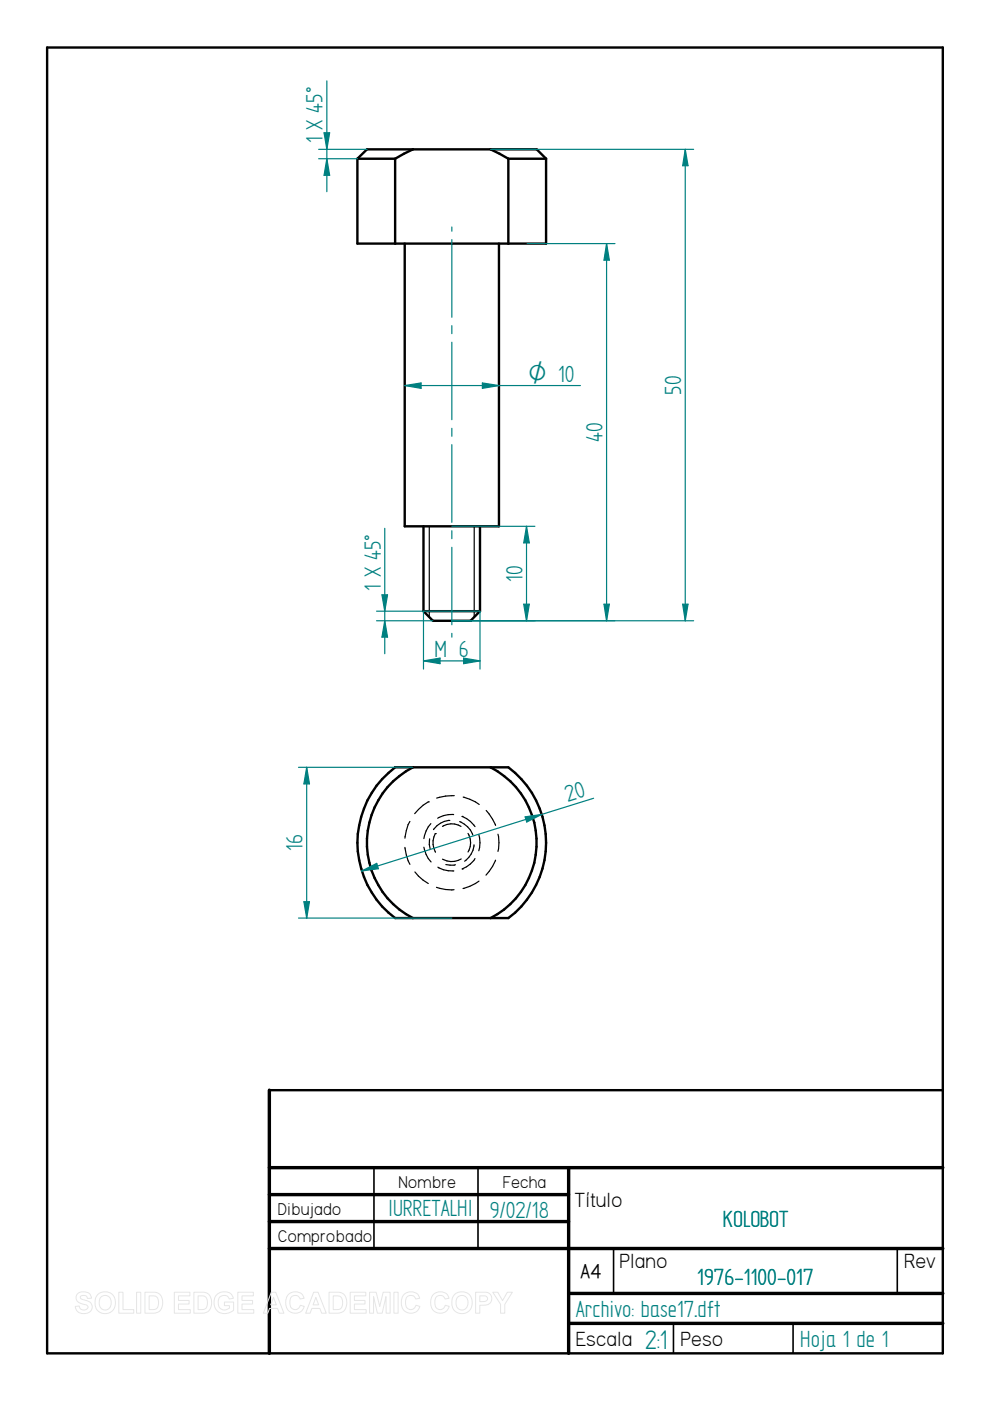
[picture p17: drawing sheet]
<svg xmlns="http://www.w3.org/2000/svg" width="210mm" height="297mm" viewBox="0 0 210 297" stroke-linecap="round" stroke-linejoin="round" font-family="sans-serif">
<defs><g id="words">
<text font-size="6.4" fill="#008080" x="136.8" y="286">2:1</text>
<g font-size="5.6" fill="#008080">
<text x="68.4" y="30.4" transform="rotate(-90 68.4 30.4)">1 X 45°</text>
<text x="144.4" y="83.7" transform="rotate(-90 144.4 83.7)">50</text>
<text x="127.8" y="93.7" transform="rotate(-90 127.8 93.7)">40</text>
<text x="80.7" y="125.2" transform="rotate(-90 80.7 125.2)">1 X 45°</text>
<text x="110.8" y="123.4" transform="rotate(-90 110.8 123.4)">10</text>
<text x="92.1" y="139.2">M 6</text>
<text x="120.4" y="170" transform="rotate(-17 120.4 170)">20</text>
<text x="64.1" y="180.5" transform="rotate(-90 64.1 180.5)">16</text>
<text x="82.3" y="257.7">IURRETALHI</text>
<text x="103.8" y="258.2">9/02/18</text>
<text x="153.3" y="260.1">KOLOBOT</text>
<text x="147.8" y="272.5">1976-1100-017</text>
<text x="122.1" y="279.1">Archivo: base17.dft</text>
<text x="169.7" y="285.5">Hoja 1 de 1</text>
</g>
<text font-size="5.4" fill="#008080" x="112" y="80.9">O 10</text>
<g font-size="4.9">
<text x="121.8" y="255.9">Título</text>
<text x="131.4" y="268.8">Plano</text>
<text x="191.7" y="268.8">Rev</text>
<text x="122.1" y="285.3">Escala</text>
<text x="144.3" y="285.3">Peso</text>
</g>
<text font-size="4.7" x="123.1" y="271">A4</text>
<g font-size="4.1">
<text x="84.5" y="251.8">Nombre</text>
<text x="106.6" y="251.8">Fecha</text>
<text x="58.9" y="257.6">Dibujado</text>
<text x="58.9" y="263.3">Comprobado</text>
</g>
</g></defs>
<g fill="none" stroke="#000" stroke-width=".51">
<path d="M10 10.1h189.9v276.8h-189.9zM75.8 33.7v17.9h40v-17.9M75.8 33.7h8M75.8 33.7l2-2h36l2 2M83.8 33.7v17.9M87.5 31.7l-3.7 2M104 31.7l3.8 2M107.8 33.7v17.9M107.8 33.7h8M85.8 51.6v60h20v-60M89.8 111.6v18M101.8 111.6v18"/>
<path d="M89.8 129.6h12M89.8 129.6l2 2h8l2-2M81 165.2l2.8-2.5h24a20 20 0 0 1 0 31.9h-24a20 20 0 0 1-2.8-29.4zM87.5 162.7a18 18 0 0 0 0 31.9M104 162.7a18 18 0 0 1 0 31.9M57.1 231.1h142.8"/>
</g>
<path d="M57.1 231.1v55.8M57.1 247.6h142.8M57.1 253.3h63.5M57.1 259h63.5M120.6 247.6v39.3M57.1 264.7h142.8M120.6 274.2h79.3M120.6 280.6h79.3" fill="none" stroke="#000" stroke-width=".72"/>
<path d="M79.3 247.6v17.1M101.3 247.6v17.1M130.1 264.8v9.4M190.2 264.8v9.4M142.8 280.6v6.3M168.1 280.6v6.3" fill="none" stroke="#000" stroke-width=".34"/>
<g fill="none" stroke="#000" stroke-width=".25">
<path d="M91 111.6v19.2M100.5 111.6v19.2M85.9 179.7a10.3 10.3 0 0 0 1 3.6M86.9 174.2a9.8 9.8 0 0 0-1 3.5M89.9 179.6a6.2 6.2 0 0 0 1.5 3.2M90.8 170h.1M90.8 170l-1.1 .7-1.8 1.8M91.1 177.8l-.1 1.2 .2 .9M91.4 174.6a6.1 6.1 0 0 0-1.5 3.2M92.3 176.7h.1M92.3 176.7a4.1 4.1 0 0 0 0 4M93.8 175.2a3.8 3.8 0 0 1 3.9 0"/>
<path d="M95.4 173.9a4.6 4.6 0 0 0-3.5 2M96.2 172.7a5.4 5.4 0 0 0-3.4 .8M96.3 168.7a11 11 0 0 0-3.7 .5M97.5 174.2a4.8 4.8 0 0 1 2.7 2.8M98 173.1h.1M98 173.1a5.9 5.9 0 0 1 2.7 2.2M98.2 169a10.2 10.2 0 0 1 3.4 1.6M99.2 176.7a3.8 3.8 0 0 1 0 3.9M100.5 179.1a4.6 4.6 0 0 1-2 3.5M101.5 176.9a6.1 6.1 0 0 1 0 3.5M103.1 171.8a10.6 10.6 0 0 1 2 3.2M105.6 176.9a7.9 7.9 0 0 1 0 3.6"/>
<path d="M88 184.9l1.7 1.7 1.1 .7M92.5 188.1a9 9 0 0 0 3.8 .5M92.8 183.9a5.5 5.5 0 0 0 3.4 .8M94.5 183.3l.9 .1 1.2-.1M97.8 182.1a4 4 0 0 1-4 .1M98 184.2h.1M100.7 182a5.6 5.6 0 0 1-2.7 2.2M101.6 186.8a9.3 9.3 0 0 1-3.4 1.6M105.1 182.4a9.8 9.8 0 0 1-2.1 3.1"/>
</g>
<path d="M104 31.7h43.1M145.3 31.7l.6 3.4h-1.2zM95.8 131.6h51.3" fill="none" stroke="#008080" stroke-width=".25"/>
<path d="M145.3 31.7l.6 3.4h-1.2z" fill="#008080"/>
<path d="M144.7 128.1h1.2l-.6 3.5z" fill="none" stroke="#008080" stroke-width=".25"/>
<path d="M144.7 128.1h1.2l-.6 3.5z" fill="#008080"/>
<path d="M145.3 31.7v99.9M95.8 111.6h17.6M95.8 131.6h17.6M111 128.1h1.2l-.6 3.5z" fill="none" stroke="#008080" stroke-width=".25"/>
<path d="M111 128.1h1.2l-.6 3.5z" fill="#008080"/>
<path d="M111.6 111.6l.6 3.5h-1.2z" fill="none" stroke="#008080" stroke-width=".25"/>
<path d="M111.6 111.6l.6 3.5h-1.2z" fill="#008080"/>
<path d="M111.8 51.6h18.6M111.6 111.6v20M95.8 131.6h34.6M128.1 128.1h1.1l-.6 3.5z" fill="none" stroke="#008080" stroke-width=".25"/>
<path d="M128.1 128.1h1.1l-.6 3.5z" fill="#008080"/>
<path d="M128.6 51.6l.6 3.6h-1.1z" fill="none" stroke="#008080" stroke-width=".25"/>
<path d="M128.6 51.6l.6 3.6h-1.1z" fill="#008080"/>
<path d="M128.6 51.6v80M89.8 129.6v12.3M101.8 129.6v12.3M89.8 140.1l3.5-.6v1.2z" fill="none" stroke="#008080" stroke-width=".25"/>
<path d="M89.8 140.1l3.5-.6v1.2z" fill="#008080"/>
<path d="M98.3 139.5l3.5 .6-3.5 .6z" fill="none" stroke="#008080" stroke-width=".25"/>
<path d="M98.3 139.5l3.5 .6-3.5 .6z" fill="#008080"/>
<path d="M95.8 48.1v.9M95.8 50.8v16.5M95.8 69v1.7M95.8 72.6v16.4M95.8 90.8v1.7M95.8 94.3v16.4M95.8 112.5v1.7M95.8 116v16.5M95.8 134.3v.8M89.8 140.1h12M125.9 169.2l-49.2 15.5M76.7 184.7l3.2-1.7 .3 1.2z" fill="none" stroke="#008080" stroke-width=".25"/>
<path d="M76.7 184.7l3.2-1.7 .3 1.2z" fill="#008080"/>
<path d="M111.3 173.2l3.6-.5-3.2 1.6z" fill="none" stroke="#008080" stroke-width=".25"/>
<path d="M111.3 173.2l3.6-.5-3.2 1.6z" fill="#008080"/>
<path d="M67.6 33.7h8.2M67.6 31.7h10.2M69.3 33.7l.6 3.5h-1.2z" fill="none" stroke="#008080" stroke-width=".25"/>
<path d="M69.3 33.7l.6 3.5h-1.2z" fill="#008080"/>
<path d="M68.7 28.2h1.2l-.6 3.5z" fill="none" stroke="#008080" stroke-width=".25"/>
<path d="M68.7 28.2h1.2l-.6 3.5z" fill="#008080"/>
<path d="M69.3 17.1v23.5M85.8 81.7l3.5-.5v1.1z" fill="none" stroke="#008080" stroke-width=".25"/>
<path d="M85.8 81.7l3.5-.5v1.1z" fill="#008080"/>
<path d="M102.3 81.2l3.5 .5-3.5 .6z" fill="none" stroke="#008080" stroke-width=".25"/>
<path d="M102.3 81.2l3.5 .5-3.5 .6z" fill="#008080"/>
<path d="M85.8 81.7h37.3M63.3 162.7h24.2M65 162.7l.6 3.5h-1.2zM63.3 194.6h32.5" fill="none" stroke="#008080" stroke-width=".25"/>
<path d="M65 162.7l.6 3.5h-1.2z" fill="#008080"/>
<path d="M64.4 191.2h1.2l-.6 3.4z" fill="none" stroke="#008080" stroke-width=".25"/>
<path d="M64.4 191.2h1.2l-.6 3.4z" fill="#008080"/>
<path d="M79.8 131.6h12M79.8 129.6h22M81.6 131.6l.6 3.5h-1.2zM65 162.7v31.9" fill="none" stroke="#008080" stroke-width=".25"/>
<path d="M81.6 131.6l.6 3.5h-1.2z" fill="#008080"/>
<path d="M81 126.1h1.2l-.6 3.5z" fill="none" stroke="#008080" stroke-width=".25"/>
<path d="M81 126.1h1.2l-.6 3.5z" fill="#008080"/>
<path d="M81.6 112v26.6" fill="none" stroke="#008080" stroke-width=".25"/>
<g fill="none" stroke="#e6e6e6" stroke-width=".21">
<path d="M16.4 274.3a1.87 1.87 0 0 1 2.9 .6l.1 .4h-.9a.82 .82 0 0 0-.6-.7 .82 .82 0 0 0-.9 .5l.3 .3a2.86 2.86 0 0 1 2.2 1.2 1.44 1.44 0 0 1-1.7 1.9 1.61 1.61 0 0 1-1.8-1.5l.8-.1a.92 .92 0 0 0 .9 .8 .92 .92 0 0 0 .9-.7l-.4-.4a2.27 2.27 0 0 1-2-1.2v-.7zM20.7 274.4a2.26 2.26 0 0 1 2.9-.1 2.26 2.26 0 0 1 .8 2.7 2.2 2.2 0 0 1-2.8 1.4 2.2 2.2 0 0 1-1.4-2.8zM21.4 275a1.35 1.35 0 0 1 1.7-.1 1.35 1.35 0 0 1 .5 1.6 1.28 1.28 0 0 1-1.5 1.2 1.28 1.28 0 0 1-1.1-1.5l.1-.7zM25.2 274h.9v3.7h2.3v.7h-3.2zM29 274h.8v4.4h-.8zM30.7 274h1.7a2.01 2.01 0 0 1 2.1 2.6 1.85 1.85 0 0 1-2.1 1.8h-1.7zM31.6 274.7a1.68 1.68 0 0 1 1.8 .5 1.75 1.75 0 0 1-.5 2.4l-1.3 .1zM37 274h3.3v.7h-2.5v1h2.3v.8h-2.3v1.2h2.5v.7h-3.3zM41.1 274h1.7a2.01 2.01 0 0 1 2 2.6 1.85 1.85 0 0 1-2 1.8h-1.7zM42 274.7a1.68 1.68 0 0 1 1.8 .5 1.75 1.75 0 0 1-.6 2.4l-1.2 .1zM46 274.4a2.13 2.13 0 0 1 3.5 .9l-.9 .1a1.22 1.22 0 0 0-1.5-.7 1.22 1.22 0 0 0-.8 1.4 1.4 1.4 0 0 0 .7 1.5 1.4 1.4 0 0 0 1.6-.2v-.6h-1v-.7h1.9v1.7a2.42 2.42 0 0 1-3.1 .4 2.42 2.42 0 0 1-.9-3zM50.4 274h3.3v.7h-2.4v1h2.3v.8h-2.3v1.2h2.5v.7h-3.4z"/>
<path d="M57.5 274h1l1.7 4.4h-1l-.4-1h-1.7l-.3 1h-1zM58 275.1l.6 1.5h-1.2zM61.1 274.5a1.96 1.96 0 0 1 3.4 .8l-.9 .1a1.13 1.13 0 0 0-1.4-.7 1.13 1.13 0 0 0-.7 1.4 1.15 1.15 0 0 0 .7 1.5 1.15 1.15 0 0 0 1.5-.9l.8 .3a2.05 2.05 0 0 1-2.6 1.3 2.05 2.05 0 0 1-1.3-2.5l.2-.8zM66.5 274h.9l1.8 4.4h-1l-.4-1h-1.7l-.4 1h-.9zM67 275.1l.6 1.5h-1.2zM69.8 274h1.6a2.01 2.01 0 0 1 2.1 2.6 1.85 1.85 0 0 1-2 1.8h-1.7zM70.7 274.7a1.68 1.68 0 0 1 1.8 .5 1.75 1.75 0 0 1-.6 2.4l-1.2 .1zM74.3 274h3.3v.7h-2.5v1h2.3v.8h-2.3v1.2h2.5v.7h-3.3zM78.4 274h1.4l.7 3 .7-3h1.5v4.4h-.8l-.1-3.5-.8 3.5h-1l-.8-3.5v3.5h-.8zM83.5 274h.9v4.4h-.9zM85.6 274.5a1.96 1.96 0 0 1 3.4 .8l-.9 .1a1.13 1.13 0 0 0-1.4-.7 1.13 1.13 0 0 0-.7 1.4 1.15 1.15 0 0 0 .7 1.5 1.15 1.15 0 0 0 1.5-.9l.8 .3a2.05 2.05 0 0 1-2.5 1.3 2.05 2.05 0 0 1-1.4-2.5l.2-.8zM91.9 274.5a1.96 1.96 0 0 1 3.3 .8l-.8 .1a1.13 1.13 0 0 0-1.4-.7 1.13 1.13 0 0 0-.8 1.4 1.15 1.15 0 0 0 .8 1.5 1.15 1.15 0 0 0 1.4-.9l.8 .3a2.05 2.05 0 0 1-2.5 1.3 2.05 2.05 0 0 1-1.4-2.5l.2-.8z"/>
<path d="M96.4 274.4a2.26 2.26 0 0 1 2.8-.1 2.26 2.26 0 0 1 .8 2.7 2.2 2.2 0 0 1-2.8 1.4 2.2 2.2 0 0 1-1.4-2.8zM97 275a1.35 1.35 0 0 1 1.7-.1 1.35 1.35 0 0 1 .5 1.6 1.28 1.28 0 0 1-1.4 1.2 1.28 1.28 0 0 1-1.1-1.5l.1-.7zM100.8 274h1.5a1.45 1.45 0 0 1 1.7 .5 1.45 1.45 0 0 1-.1 1.8 2.66 2.66 0 0 1-2.2 .4v1.7h-.9zM101.7 274.7h.5a.82 .82 0 0 1 1.1 .8l-.3 .4-1.3 .1zM104.5 274h1l1.1 1.8 1-1.8h1l-1.6 2.6v1.8h-.9v-1.9z"/>
</g>
<use href="#words"/>
</svg>
